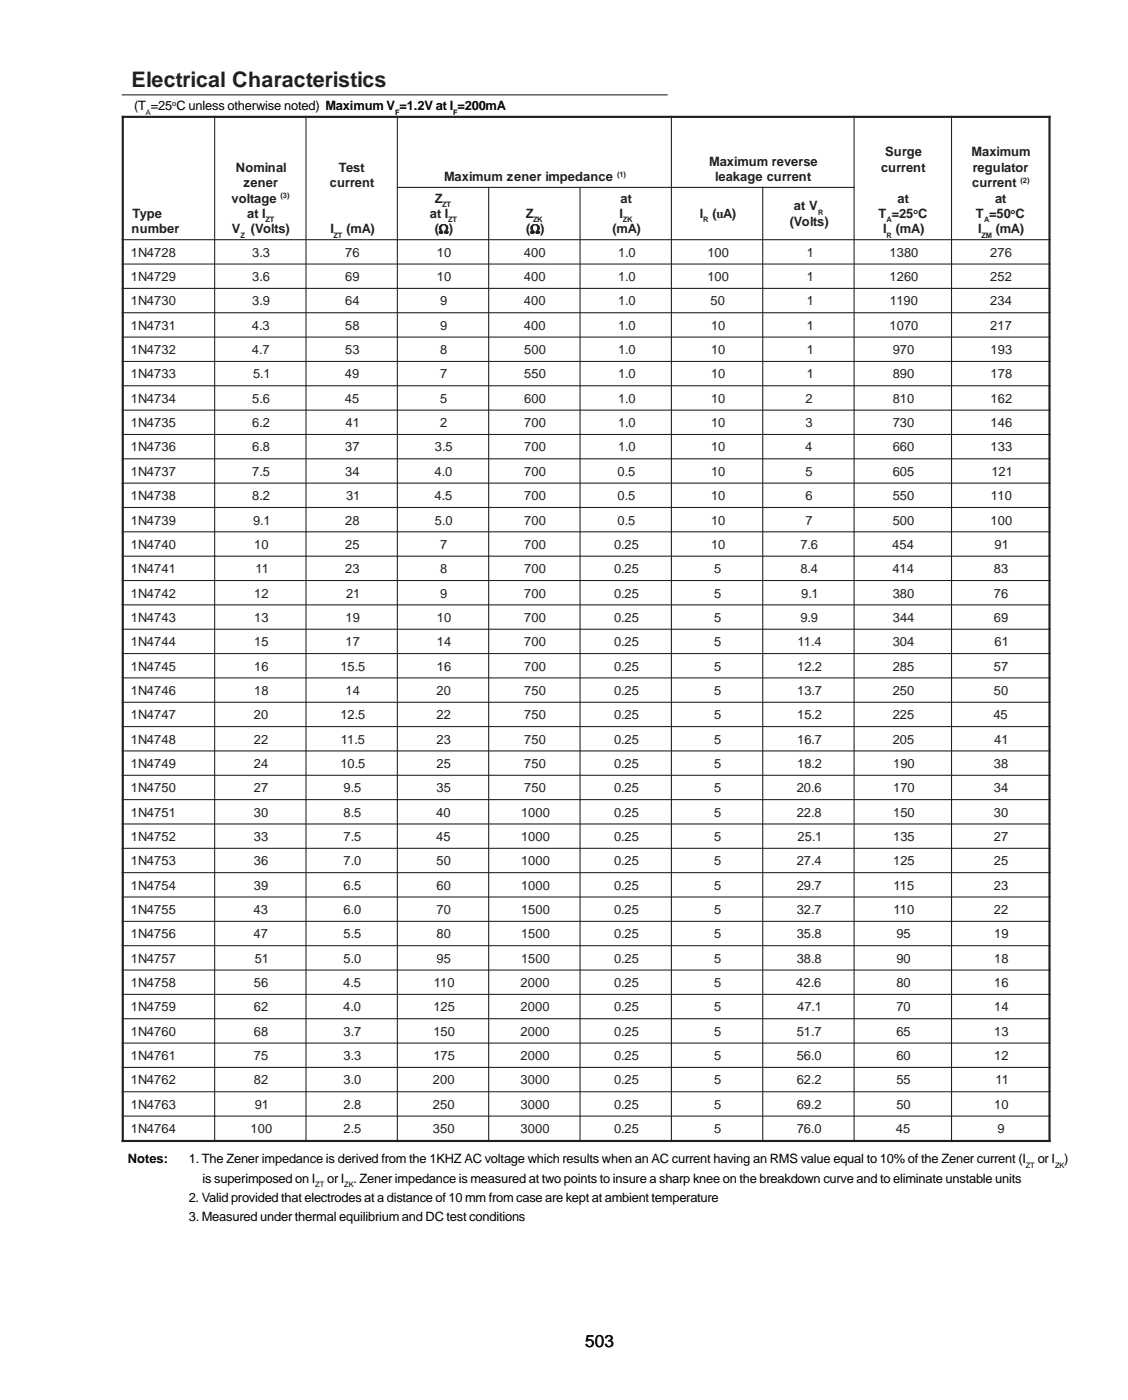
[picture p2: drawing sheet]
<svg xmlns="http://www.w3.org/2000/svg" width="185mm" height="230mm" viewBox="0 0 185 230" stroke-linecap="round" stroke-linejoin="round" font-family="sans-serif">
<defs><g id="words">
<text font-size="3.5" fill="#231f20" x="21.6" y="14.3">Electrical Characteristics</text>
<text font-size="2.8" x="96.1" y="221.4">503</text>
<text font-size="2.1" fill="#010000" x="22" y="18.1">(T =25 C unless otherwise noted) Maximum V =1.2V at I =200mA</text>
<g font-size="2.1" fill="#231f20">
<text x="38.7" y="28.2">Nominal</text>
<text x="55.6" y="28.2">Test</text>
<text x="72.9" y="29.8">Maximum zener impedance</text>
<text x="116.4" y="27.2">Maximum reverse</text>
<text x="117.4" y="29.8">leakage current</text>
<text x="144.7" y="28.2">current</text>
<text x="145.3" y="25.7">Surge</text>
<text x="159.5" y="25.7">Maximum</text>
<text x="159.7" y="28.2">regulator</text>
<text x="21.7" y="35.8">Type</text>
<text x="38" y="33.3">voltage</text>
<text x="40" y="30.7">zener</text>
<text x="40.6" y="35.8">at I</text>
<text x="54.2" y="30.7">current</text>
<text x="70.6" y="35.8">at I</text>
<text x="71.4" y="33.3">Z</text>
<text x="86.3" y="35.8">Z</text>
<text x="101.7" y="35.8">I</text>
<text x="101.9" y="33.3">at</text>
<text x="114.9" y="35.8">I</text>
<text x="117" y="35.8">(uA)</text>
<text x="130.4" y="34.5">at V</text>
<text x="144.2" y="35.8">T =25 C</text>
<text x="147.4" y="33.3">at</text>
<text x="159.6" y="30.7">current</text>
<text x="160.2" y="35.8">T =50 C</text>
<text x="163.4" y="33.3">at</text>
<text x="21.6" y="38.4">number</text>
<text x="38.1" y="38.4">V</text>
<text x="41.2" y="38.4">(Volts)</text>
<text x="54.2" y="38.4">I</text>
<text x="56.9" y="38.4">(mA)</text>
<text x="71.4" y="38.4">(Ω)</text>
<text x="86.4" y="38.4">(Ω)</text>
<text x="100.6" y="38.4">(mA)</text>
<text x="129.7" y="37.1">(Volts)</text>
<text x="145" y="38.4">I</text>
<text x="147.1" y="38.4">(mA)</text>
<text x="160.6" y="38.4">I</text>
<text x="163.5" y="38.4">(mA)</text>
<text x="21.5" y="42.2">1N4728</text>
<text x="21.5" y="46.2">1N4729</text>
<text x="41.4" y="42.2">3.3</text>
<text x="41.4" y="46.2">3.6</text>
<text x="56.7" y="42.2">76</text>
<text x="56.7" y="46.2">69</text>
<text x="71.7" y="42.2">10</text>
<text x="71.7" y="46.2">10</text>
<text x="86" y="42.2">400</text>
<text x="86" y="46.2">400</text>
<text x="101.5" y="42.2">1.0</text>
<text x="101.5" y="46.2">1.0</text>
<text x="116.1" y="42.2">100</text>
<text x="116.1" y="46.2">100</text>
<text x="132.5" y="42.2">1</text>
<text x="132.5" y="46.2">1</text>
<text x="146" y="42.2">1380</text>
<text x="146" y="46.2">1260</text>
<text x="162.6" y="42.2">276</text>
<text x="162.6" y="46.2">252</text>
<text x="21.5" y="50.2">1N4730</text>
<text x="41.4" y="50.2">3.9</text>
<text x="56.7" y="50.2">64</text>
<text x="72.3" y="50.2">9</text>
<text x="86" y="50.2">400</text>
<text x="101.5" y="50.2">1.0</text>
<text x="116.7" y="50.2">50</text>
<text x="132.5" y="50.2">1</text>
<text x="146.1" y="50.2">1190</text>
<text x="162.6" y="50.2">234</text>
<text x="21.5" y="54.2">1N4731</text>
<text x="21.5" y="58.2">1N4732</text>
<text x="41.4" y="54.2">4.3</text>
<text x="41.4" y="58.2">4.7</text>
<text x="56.7" y="54.2">58</text>
<text x="56.7" y="58.2">53</text>
<text x="72.3" y="54.2">9</text>
<text x="72.3" y="58.2">8</text>
<text x="86" y="54.2">400</text>
<text x="86.1" y="58.2">500</text>
<text x="101.5" y="54.2">1.0</text>
<text x="101.5" y="58.2">1.0</text>
<text x="116.7" y="54.2">10</text>
<text x="116.7" y="58.2">10</text>
<text x="132.5" y="54.2">1</text>
<text x="132.5" y="58.2">1</text>
<text x="146" y="54.2">1070</text>
<text x="146.6" y="58.2">970</text>
<text x="162.6" y="54.2">217</text>
<text x="162.6" y="58.2">193</text>
<text x="21.5" y="62.2">1N4733</text>
<text x="41.6" y="62.2">5.1</text>
<text x="56.6" y="62.2">49</text>
<text x="72.3" y="62.2">7</text>
<text x="86.1" y="62.2">550</text>
<text x="101.5" y="62.2">1.0</text>
<text x="116.7" y="62.2">10</text>
<text x="132.5" y="62.2">1</text>
<text x="146.6" y="62.2">890</text>
<text x="162.6" y="62.2">178</text>
<text x="21.5" y="66.2">1N4734</text>
<text x="21.5" y="70.2">1N4735</text>
<text x="41.4" y="66.2">5.6</text>
<text x="41.4" y="70.2">6.2</text>
<text x="56.6" y="66.2">45</text>
<text x="56.7" y="70.2">41</text>
<text x="72.3" y="66.2">5</text>
<text x="72.3" y="70.2">2</text>
<text x="86.1" y="66.2">600</text>
<text x="86.1" y="70.2">700</text>
<text x="101.5" y="66.2">1.0</text>
<text x="101.5" y="70.2">1.0</text>
<text x="116.7" y="66.2">10</text>
<text x="116.7" y="70.2">10</text>
<text x="132.3" y="66.2">2</text>
<text x="132.3" y="70.2">3</text>
<text x="146.6" y="70.2">730</text>
<text x="146.6" y="66.2">810</text>
<text x="162.6" y="66.2">162</text>
<text x="162.6" y="70.2">146</text>
<text x="21.5" y="74.2">1N4736</text>
<text x="41.4" y="74.2">6.8</text>
<text x="56.7" y="74.2">37</text>
<text x="71.4" y="74.2">3.5</text>
<text x="86.1" y="74.2">700</text>
<text x="101.5" y="74.2">1.0</text>
<text x="116.7" y="74.2">10</text>
<text x="132.2" y="74.2">4</text>
<text x="146.6" y="74.2">660</text>
<text x="162.6" y="74.2">133</text>
<text x="21.5" y="78.2">1N4737</text>
<text x="21.5" y="82.2">1N4738</text>
<text x="41.4" y="78.2">7.5</text>
<text x="41.4" y="82.2">8.2</text>
<text x="56.7" y="78.2">34</text>
<text x="56.8" y="82.2">31</text>
<text x="71.3" y="78.2">4.0</text>
<text x="71.3" y="82.2">4.5</text>
<text x="86.1" y="78.2">700</text>
<text x="86.1" y="82.2">700</text>
<text x="101.4" y="78.2">0.5</text>
<text x="101.4" y="82.2">0.5</text>
<text x="116.7" y="78.2">10</text>
<text x="116.7" y="82.2">10</text>
<text x="132.3" y="78.2">5</text>
<text x="132.3" y="82.2">6</text>
<text x="146.6" y="78.2">605</text>
<text x="146.6" y="82.2">550</text>
<text x="162.7" y="82.2">110</text>
<text x="162.8" y="78.2">121</text>
<text x="21.5" y="86.2">1N4739</text>
<text x="41.6" y="86.2">9.1</text>
<text x="56.7" y="86.2">28</text>
<text x="71.4" y="86.2">5.0</text>
<text x="86.1" y="86.2">700</text>
<text x="101.4" y="86.2">0.5</text>
<text x="116.7" y="86.2">10</text>
<text x="132.3" y="86.2">7</text>
<text x="146.6" y="86.2">500</text>
<text x="162.6" y="86.2">100</text>
<text x="21.5" y="90.2">1N4740</text>
<text x="21.5" y="94.2">1N4741</text>
<text x="41.8" y="90.2">10</text>
<text x="42" y="94.2">11</text>
<text x="56.7" y="90.2">25</text>
<text x="56.7" y="94.2">23</text>
<text x="72.3" y="90.2">7</text>
<text x="72.3" y="94.2">8</text>
<text x="86.1" y="90.2">700</text>
<text x="86.1" y="94.2">700</text>
<text x="100.8" y="90.2">0.25</text>
<text x="100.8" y="94.2">0.25</text>
<text x="116.7" y="90.2">10</text>
<text x="117.3" y="94.2">5</text>
<text x="131.4" y="90.2">7.6</text>
<text x="131.4" y="94.2">8.4</text>
<text x="146.5" y="90.2">454</text>
<text x="146.5" y="94.2">414</text>
<text x="163.2" y="94.2">83</text>
<text x="163.3" y="90.2">91</text>
<text x="21.5" y="98.2">1N4742</text>
<text x="41.8" y="98.2">12</text>
<text x="56.8" y="98.2">21</text>
<text x="72.3" y="98.2">9</text>
<text x="86.1" y="98.2">700</text>
<text x="100.8" y="98.2">0.25</text>
<text x="117.3" y="98.2">5</text>
<text x="131.5" y="98.2">9.1</text>
<text x="146.6" y="98.2">380</text>
<text x="163.2" y="98.2">76</text>
<text x="21.5" y="102.2">1N4743</text>
<text x="21.5" y="106.2">1N4744</text>
<text x="41.8" y="102.2">13</text>
<text x="41.8" y="106.2">15</text>
<text x="56.7" y="102.2">19</text>
<text x="56.7" y="106.2">17</text>
<text x="71.7" y="102.2">10</text>
<text x="71.7" y="106.2">14</text>
<text x="86.1" y="102.2">700</text>
<text x="86.1" y="106.2">700</text>
<text x="100.8" y="102.2">0.25</text>
<text x="100.8" y="106.2">0.25</text>
<text x="117.3" y="106.2">5</text>
<text x="117.3" y="102.2">5</text>
<text x="130.9" y="106.2">11.4</text>
<text x="131.4" y="102.2">9.9</text>
<text x="146.6" y="106.2">304</text>
<text x="146.6" y="102.2">344</text>
<text x="163.2" y="102.2">69</text>
<text x="163.3" y="106.2">61</text>
<text x="21.5" y="110.2">1N4745</text>
<text x="41.8" y="110.2">16</text>
<text x="55.9" y="110.2">15.5</text>
<text x="71.7" y="110.2">16</text>
<text x="86.1" y="110.2">700</text>
<text x="100.8" y="110.2">0.25</text>
<text x="117.3" y="110.2">5</text>
<text x="130.9" y="110.2">12.2</text>
<text x="146.6" y="110.2">285</text>
<text x="163.2" y="110.2">57</text>
<text x="21.5" y="114.2">1N4746</text>
<text x="21.5" y="118.2">1N4747</text>
<text x="41.7" y="118.2">20</text>
<text x="41.8" y="114.2">18</text>
<text x="55.9" y="118.2">12.5</text>
<text x="56.7" y="114.2">14</text>
<text x="71.7" y="114.2">20</text>
<text x="71.7" y="118.2">22</text>
<text x="86.1" y="114.2">750</text>
<text x="86.1" y="118.2">750</text>
<text x="100.8" y="114.2">0.25</text>
<text x="100.8" y="118.2">0.25</text>
<text x="117.3" y="114.2">5</text>
<text x="117.3" y="118.2">5</text>
<text x="130.9" y="114.2">13.7</text>
<text x="130.9" y="118.2">15.2</text>
<text x="146.6" y="114.2">250</text>
<text x="146.6" y="118.2">225</text>
<text x="163.1" y="118.2">45</text>
<text x="163.2" y="114.2">50</text>
<text x="21.5" y="122.2">1N4748</text>
<text x="41.7" y="122.2">22</text>
<text x="56" y="122.2">11.5</text>
<text x="71.7" y="122.2">23</text>
<text x="86.1" y="122.2">750</text>
<text x="100.8" y="122.2">0.25</text>
<text x="117.3" y="122.2">5</text>
<text x="130.9" y="122.2">16.7</text>
<text x="146.6" y="122.2">205</text>
<text x="163.2" y="122.2">41</text>
<text x="21.5" y="126.2">1N4749</text>
<text x="21.5" y="130.2">1N4750</text>
<text x="41.7" y="130.2">27</text>
<text x="41.7" y="126.2">24</text>
<text x="55.9" y="126.2">10.5</text>
<text x="56.4" y="130.2">9.5</text>
<text x="71.7" y="126.2">25</text>
<text x="71.7" y="130.2">35</text>
<text x="86.1" y="126.2">750</text>
<text x="86.1" y="130.2">750</text>
<text x="100.8" y="126.2">0.25</text>
<text x="100.8" y="130.2">0.25</text>
<text x="117.3" y="126.2">5</text>
<text x="117.3" y="130.2">5</text>
<text x="130.8" y="130.2">20.6</text>
<text x="130.9" y="126.2">18.2</text>
<text x="146.6" y="126.2">190</text>
<text x="146.6" y="130.2">170</text>
<text x="163.2" y="126.2">38</text>
<text x="163.2" y="130.2">34</text>
<text x="21.5" y="134.2">1N4751</text>
<text x="41.7" y="134.2">30</text>
<text x="56.4" y="134.2">8.5</text>
<text x="71.6" y="134.2">40</text>
<text x="85.6" y="134.2">1000</text>
<text x="100.8" y="134.2">0.25</text>
<text x="117.3" y="134.2">5</text>
<text x="130.8" y="134.2">22.8</text>
<text x="146.6" y="134.2">150</text>
<text x="163.2" y="134.2">30</text>
<text x="21.5" y="138.2">1N4752</text>
<text x="21.5" y="142.2">1N4753</text>
<text x="41.7" y="138.2">33</text>
<text x="41.7" y="142.2">36</text>
<text x="56.4" y="138.2">7.5</text>
<text x="56.4" y="142.2">7.0</text>
<text x="71.6" y="138.2">45</text>
<text x="71.7" y="142.2">50</text>
<text x="85.6" y="138.2">1000</text>
<text x="85.6" y="142.2">1000</text>
<text x="100.8" y="138.2">0.25</text>
<text x="100.8" y="142.2">0.25</text>
<text x="117.3" y="138.2">5</text>
<text x="117.3" y="142.2">5</text>
<text x="130.8" y="142.2">27.4</text>
<text x="130.9" y="138.2">25.1</text>
<text x="146.6" y="138.2">135</text>
<text x="146.6" y="142.2">125</text>
<text x="163.2" y="138.2">27</text>
<text x="163.2" y="142.2">25</text>
<text x="21.5" y="146.2">1N4754</text>
<text x="41.7" y="146.2">39</text>
<text x="56.4" y="146.2">6.5</text>
<text x="71.7" y="146.2">60</text>
<text x="85.6" y="146.2">1000</text>
<text x="100.8" y="146.2">0.25</text>
<text x="117.3" y="146.2">5</text>
<text x="130.8" y="146.2">29.7</text>
<text x="146.7" y="146.2">115</text>
<text x="163.2" y="146.2">23</text>
<text x="21.5" y="150.2">1N4755</text>
<text x="21.5" y="154.2">1N4756</text>
<text x="41.6" y="150.2">43</text>
<text x="41.6" y="154.2">47</text>
<text x="56.4" y="150.2">6.0</text>
<text x="56.4" y="154.2">5.5</text>
<text x="71.7" y="150.2">70</text>
<text x="71.7" y="154.2">80</text>
<text x="85.6" y="150.2">1500</text>
<text x="85.6" y="154.2">1500</text>
<text x="100.8" y="150.2">0.25</text>
<text x="100.8" y="154.2">0.25</text>
<text x="117.3" y="150.2">5</text>
<text x="117.3" y="154.2">5</text>
<text x="130.8" y="150.2">32.7</text>
<text x="130.8" y="154.2">35.8</text>
<text x="146.7" y="150.2">110</text>
<text x="147.2" y="154.2">95</text>
<text x="163.2" y="150.2">22</text>
<text x="163.2" y="154.2">19</text>
<text x="21.5" y="158.2">1N4757</text>
<text x="41.8" y="158.2">51</text>
<text x="56.4" y="158.2">5.0</text>
<text x="71.7" y="158.2">95</text>
<text x="85.6" y="158.2">1500</text>
<text x="100.8" y="158.2">0.25</text>
<text x="117.3" y="158.2">5</text>
<text x="130.8" y="158.2">38.8</text>
<text x="147.2" y="158.2">90</text>
<text x="163.2" y="158.2">18</text>
<text x="21.5" y="162.2">1N4758</text>
<text x="21.5" y="166.2">1N4759</text>
<text x="41.7" y="162.2">56</text>
<text x="41.7" y="166.2">62</text>
<text x="56.4" y="162.2">4.5</text>
<text x="56.4" y="166.2">4.0</text>
<text x="71.2" y="166.2">125</text>
<text x="71.2" y="162.2">110</text>
<text x="85.5" y="162.2">2000</text>
<text x="85.5" y="166.2">2000</text>
<text x="100.8" y="162.2">0.25</text>
<text x="100.8" y="166.2">0.25</text>
<text x="117.3" y="162.2">5</text>
<text x="117.3" y="166.2">5</text>
<text x="130.7" y="162.2">42.6</text>
<text x="130.9" y="166.2">47.1</text>
<text x="147.2" y="162.2">80</text>
<text x="147.2" y="166.2">70</text>
<text x="163.2" y="162.2">16</text>
<text x="163.2" y="166.2">14</text>
<text x="21.5" y="170.2">1N4760</text>
<text x="41.7" y="170.2">68</text>
<text x="56.4" y="170.2">3.7</text>
<text x="71.2" y="170.2">150</text>
<text x="85.5" y="170.2">2000</text>
<text x="100.8" y="170.2">0.25</text>
<text x="117.3" y="170.2">5</text>
<text x="130.8" y="170.2">51.7</text>
<text x="147.2" y="170.2">65</text>
<text x="163.2" y="170.2">13</text>
<text x="21.5" y="174.2">1N4761</text>
<text x="21.5" y="178.2">1N4762</text>
<text x="41.7" y="174.2">75</text>
<text x="41.7" y="178.2">82</text>
<text x="56.4" y="174.2">3.3</text>
<text x="56.4" y="178.2">3.0</text>
<text x="71.1" y="178.2">200</text>
<text x="71.2" y="174.2">175</text>
<text x="85.5" y="174.2">2000</text>
<text x="85.5" y="178.2">3000</text>
<text x="100.8" y="174.2">0.25</text>
<text x="100.8" y="178.2">0.25</text>
<text x="117.3" y="174.2">5</text>
<text x="117.3" y="178.2">5</text>
<text x="130.8" y="174.2">56.0</text>
<text x="130.8" y="178.2">62.2</text>
<text x="147.2" y="174.2">60</text>
<text x="147.2" y="178.2">55</text>
<text x="163.2" y="174.2">12</text>
<text x="163.4" y="178.2">11</text>
<text x="21.5" y="182.2">1N4763</text>
<text x="41.8" y="182.2">91</text>
<text x="56.4" y="182.2">2.8</text>
<text x="71.1" y="182.2">250</text>
<text x="85.5" y="182.2">3000</text>
<text x="100.8" y="182.2">0.25</text>
<text x="117.3" y="182.2">5</text>
<text x="130.8" y="182.2">69.2</text>
<text x="147.2" y="182.2">50</text>
<text x="163.2" y="182.2">10</text>
<text x="21.5" y="186.2">1N4764</text>
<text x="41.2" y="186.2">100</text>
<text x="56.4" y="186.2">2.5</text>
<text x="71.1" y="186.2">350</text>
<text x="85.5" y="186.2">3000</text>
<text x="100.8" y="186.2">0.25</text>
<text x="117.3" y="186.2">5</text>
<text x="130.8" y="186.2">76.0</text>
<text x="147.1" y="186.2">45</text>
<text x="163.8" y="186.2">9</text>
</g>
<g font-size="2.1">
<text x="21" y="191.1">Notes:</text>
<text x="31" y="191.1">1. The Zener impedance is derived from the 1KHZ AC voltage which results when an AC current having an RMS value equal to 10% of the Zener current (I</text>
<text x="170.4" y="191.1">or I</text>
<text x="174.8" y="191.1">)</text>
<text x="31" y="197.5">2. Valid provided that electrodes at a distance of 10 mm from case are kept at ambient temperature</text>
<text x="33.3" y="194.3">is superimposed on I</text>
<text x="53.7" y="194.3">or I . Zener impedance is measured at two points to insure a sharp knee on the breakdown curve and to eliminate unstable units</text>
<text x="31" y="200.7">3. Measured under thermal equilibrium and DC test conditions</text>
</g>
<g font-size="1.2" fill="#010000">
<text x="28.3" y="17.5">o</text>
<text x="24" y="18.9">A</text>
<text x="64.9" y="18.9">F</text>
<text x="74.4" y="18.9">F</text>
</g>
<g font-size="1.2" fill="#231f20">
<text x="101.3" y="29.1">(1)</text>
<text x="46.1" y="32.6">(3)</text>
<text x="72.6" y="34">ZT</text>
<text x="134.3" y="35.2">R</text>
<text x="150" y="35.1">o</text>
<text x="166" y="35.1">o</text>
<text x="167.6" y="30">(2)</text>
<text x="39.5" y="39.1">Z</text>
<text x="43.6" y="36.5">ZT</text>
<text x="54.8" y="39.1">ZT</text>
<text x="73.6" y="36.5">ZT</text>
<text x="87.5" y="36.5">ZK</text>
<text x="102.3" y="36.5">ZK</text>
<text x="115.4" y="36.5">R</text>
<text x="145.5" y="39.1">R</text>
<text x="145.6" y="36.5">A</text>
<text x="161.1" y="39.1">ZM</text>
<text x="161.6" y="36.5">A</text>
</g>
<g font-size="1.2">
<text x="168.4" y="191.9">ZT</text>
<text x="173.2" y="191.9">ZK</text>
<text x="51.8" y="195">ZT</text>
<text x="56.5" y="195">ZK</text>
</g>
</g></defs>
<g fill="none" stroke="#231f20" stroke-width=".18">
<path d="M20 15.6h89.6M35.2 19v168.6M50.2 19v168.6M65.2 19v168.6M110.2 19v168.6M140.2 19v168.6M156.2 19v168.6M20 39.4h152.5M65.2 30.8h75.1M80.2 30.7v156.9M95.2 30.7v156.9M125.2 30.7v156.9"/>
<path d="M20 43.4h152.5M20 47.4h152.5M20 51.4h152.5M20 55.4h152.5M20 59.4h152.5M20 63.4h152.5M20 67.4h152.5M20 71.4h152.5M20 75.4h152.5M20 79.4h152.5M20 83.4h152.5M20 87.4h152.5"/>
<path d="M20 91.4h152.5M20 95.4h152.5M20 99.4h152.5M20 103.4h152.5M20 107.4h152.5M20 111.4h152.5M20 115.4h152.5M20 119.4h152.5M20 123.4h152.5M20 127.4h152.5M20 131.4h152.5M20 135.4h152.5"/>
<path d="M20 139.4h152.5M20 143.4h152.5M20 147.4h152.5M20 151.4h152.5M20 155.4h152.5M20 159.4h152.5M20 163.4h152.5M20 167.4h152.5M20 171.4h152.5M20 175.4h152.5M20 179.4h152.5M20 183.4h152.5"/>
</g>
<path d="M20 19.2h152.5M20.2 19v168.6M172.3 19v168.6M20 187.5h152.5" fill="none" stroke="#231f20" stroke-width=".35"/>
<use href="#words"/>
</svg>
